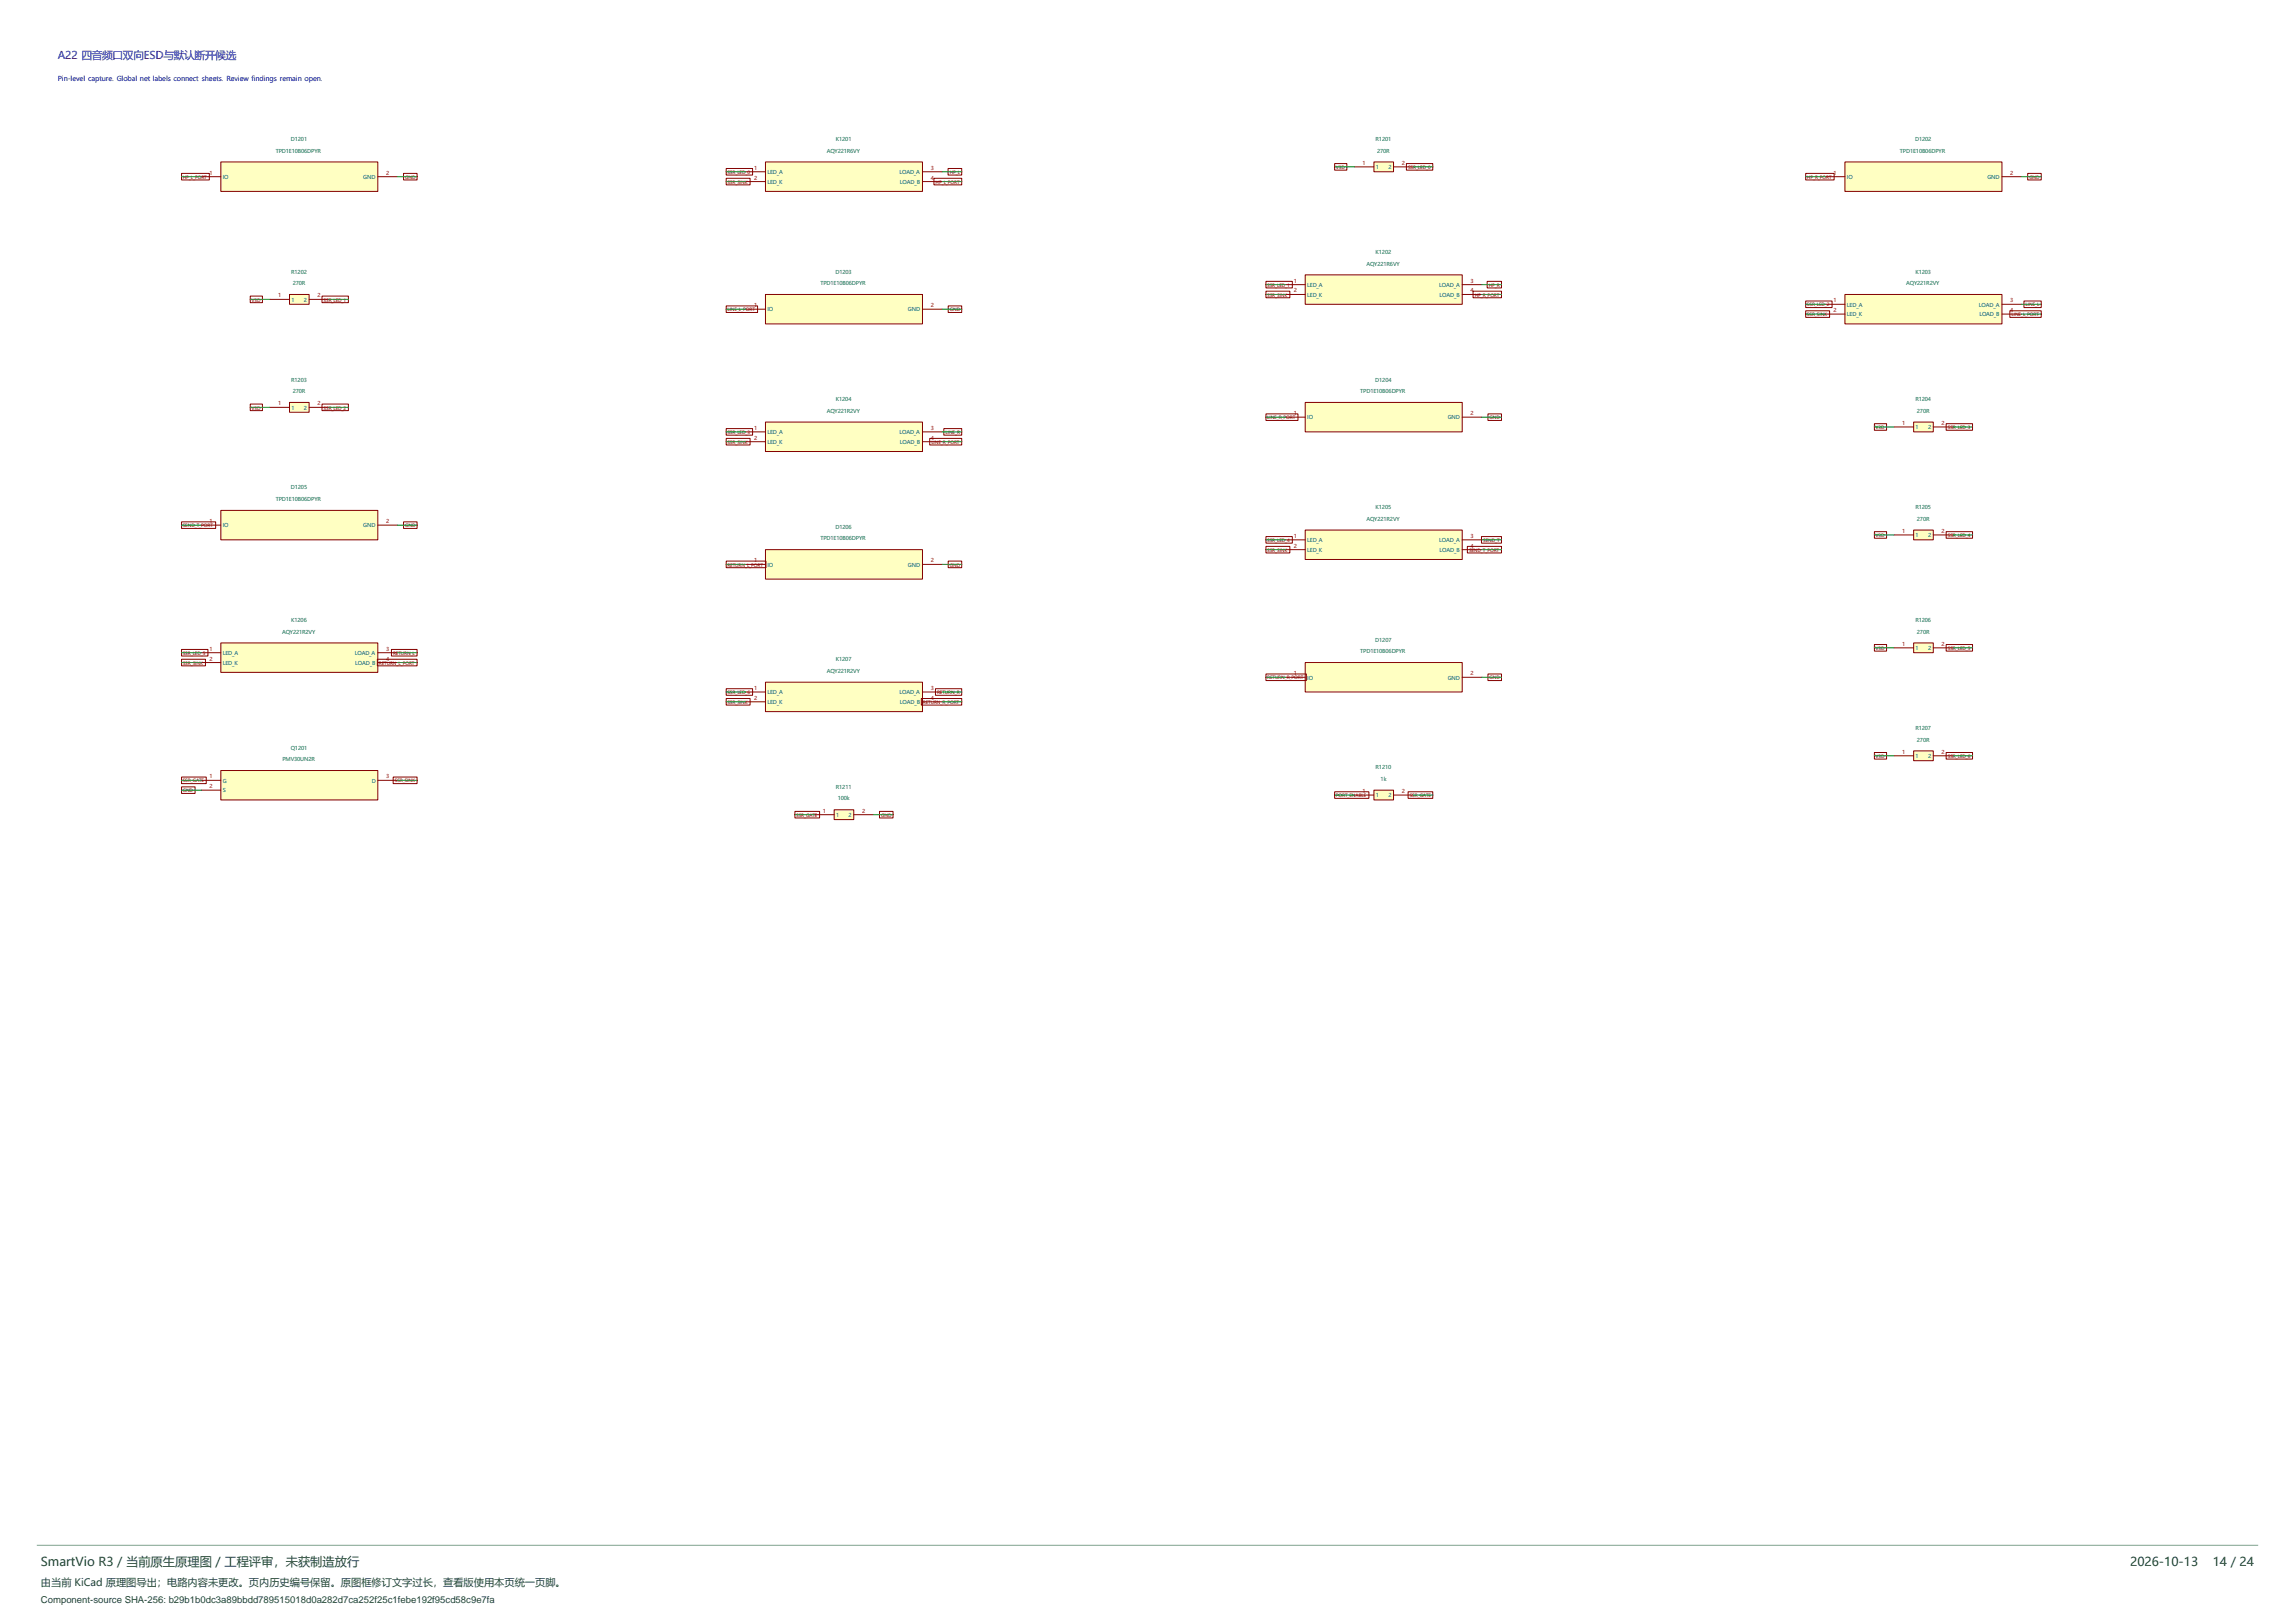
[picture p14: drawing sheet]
<svg xmlns="http://www.w3.org/2000/svg" width="594mm" height="420mm" viewBox="0 0 594 420" stroke-linecap="round" stroke-linejoin="round" font-family="sans-serif">
<defs><g id="words">
<g font-size="3.2" fill="#214236">
<text x="10.6" y="405.2">SmartVio R3 / 当前原生原理图 / 工程评审，未获制造放行</text>
<text x="551.3" y="405.2">2026-10-13</text>
<text x="572.7" y="405.2">14 / 24</text>
</g>
<text font-size="2.8" fill="#0000c2" x="15" y="15.2">A22 四音频口双向ESD与默认断开候选</text>
<text font-size="2.6" fill="#214236" x="10.6" y="410.5">由当前 KiCad 原理图导出；电路内容未更改。页内历史编号保留。原图框修订文字过长，查看版使用本页统一页脚。</text>
<text font-size="2.5" fill="#214236" x="10.6" y="414.7">Component-source SHA-256: b29b1b0dc3a89bbdd789515018d0a282d7ca252f25c1febe192f95cd58c9e7fa</text>
<text font-size="1.8" fill="#0000c2" x="15" y="21.1">Pin-level capture. Global net labels connect sheets. Review findings remain open.</text>
<g font-size="1.4" fill="#006464">
<text x="71.4" y="39.5">TPD1E10B06DPYR</text>
<text x="75.3" y="36.5">D1201</text>
<text x="214" y="39.5">AQY221R6VY</text>
<text x="216.4" y="36.5">K1201</text>
<text x="356" y="36.5">R1201</text>
<text x="356.5" y="39.5">270R</text>
<text x="491.8" y="39.5">TPD1E10B06DPYR</text>
<text x="495.7" y="36.5">D1202</text>
<text x="57.7" y="46.3">IO</text>
<text x="94" y="46.3">GND</text>
<text x="198.6" y="45">LED_A</text>
<text x="198.6" y="47.6">LED_K</text>
<text x="232.8" y="45">LOAD_A</text>
<text x="232.9" y="47.6">LOAD_B</text>
<text x="356.1" y="43.8">1</text>
<text x="359.4" y="43.8">2</text>
<text x="478" y="46.3">IO</text>
<text x="514.4" y="46.3">GND</text>
<text x="356.1" y="65.7">K1202</text>
<text x="75.4" y="70.8">R1202</text>
<text x="216.3" y="70.8">D1203</text>
<text x="353.7" y="68.7">AQY221R6VY</text>
<text x="495.8" y="70.8">K1203</text>
<text x="75.8" y="73.8">270R</text>
<text x="212.4" y="73.8">TPD1E10B06DPYR</text>
<text x="338.3" y="74.2">LED_A</text>
<text x="338.3" y="76.8">LED_K</text>
<text x="372.5" y="74.2">LOAD_A</text>
<text x="372.6" y="76.8">LOAD_B</text>
<text x="493.4" y="73.8">AQY221R2VY</text>
<text x="75.4" y="78.1">1</text>
<text x="78.7" y="78.1">2</text>
<text x="198.6" y="80.6">IO</text>
<text x="235" y="80.6">GND</text>
<text x="478" y="79.3">LED_A</text>
<text x="478" y="81.9">LED_K</text>
<text x="512.2" y="79.3">LOAD_A</text>
<text x="512.3" y="81.9">LOAD_B</text>
<text x="75.4" y="98.7">R1203</text>
<text x="75.8" y="101.7">270R</text>
<text x="352.1" y="101.7">TPD1E10B06DPYR</text>
<text x="356" y="98.7">D1204</text>
<text x="75.4" y="106">1</text>
<text x="78.7" y="106">2</text>
<text x="214" y="106.8">AQY221R2VY</text>
<text x="216.4" y="103.8">K1204</text>
<text x="495.7" y="103.8">R1204</text>
<text x="496.2" y="106.8">270R</text>
<text x="198.6" y="112.3">LED_A</text>
<text x="232.8" y="112.3">LOAD_A</text>
<text x="338.3" y="108.5">IO</text>
<text x="374.7" y="108.5">GND</text>
<text x="495.8" y="111.1">1</text>
<text x="499.1" y="111.1">2</text>
<text x="198.6" y="114.9">LED_K</text>
<text x="232.9" y="114.9">LOAD_B</text>
<text x="71.4" y="129.7">TPD1E10B06DPYR</text>
<text x="75.3" y="126.7">D1205</text>
<text x="356.1" y="131.7">K1205</text>
<text x="495.7" y="131.7">R1205</text>
<text x="57.7" y="136.5">IO</text>
<text x="94" y="136.5">GND</text>
<text x="216.3" y="136.8">D1206</text>
<text x="353.7" y="134.7">AQY221R2VY</text>
<text x="496.2" y="134.7">270R</text>
<text x="212.4" y="139.8">TPD1E10B06DPYR</text>
<text x="338.3" y="140.3">LED_A</text>
<text x="338.3" y="142.8">LED_K</text>
<text x="372.5" y="140.3">LOAD_A</text>
<text x="372.6" y="142.8">LOAD_B</text>
<text x="495.8" y="139">1</text>
<text x="499.1" y="139">2</text>
<text x="198.6" y="146.6">IO</text>
<text x="235" y="146.6">GND</text>
<text x="75.4" y="161">K1206</text>
<text x="495.7" y="161">R1206</text>
<text x="73" y="164">AQY221R2VY</text>
<text x="356" y="166">D1207</text>
<text x="496.2" y="164">270R</text>
<text x="57.7" y="169.5">LED_A</text>
<text x="57.7" y="172">LED_K</text>
<text x="91.8" y="169.5">LOAD_A</text>
<text x="91.9" y="172">LOAD_B</text>
<text x="216.4" y="171.1">K1207</text>
<text x="352.1" y="169">TPD1E10B06DPYR</text>
<text x="495.8" y="168.2">1</text>
<text x="499.1" y="168.2">2</text>
<text x="198.6" y="179.7">LED_A</text>
<text x="214" y="174.1">AQY221R2VY</text>
<text x="232.8" y="179.7">LOAD_A</text>
<text x="338.3" y="175.8">IO</text>
<text x="374.7" y="175.8">GND</text>
<text x="198.6" y="182.2">LED_K</text>
<text x="232.9" y="182.2">LOAD_B</text>
<text x="495.7" y="188.9">R1207</text>
<text x="496.2" y="191.9">270R</text>
<text x="73.1" y="197">PMV30UN2R</text>
<text x="75.3" y="194">Q1201</text>
<text x="495.8" y="196.2">1</text>
<text x="499.1" y="196.2">2</text>
<text x="57.7" y="202.5">G</text>
<text x="96.2" y="202.5">D</text>
<text x="356" y="199.1">R1210</text>
<text x="357.3" y="202.1">1k</text>
<text x="57.7" y="205.1">S</text>
<text x="216.3" y="204.1">R1211</text>
<text x="216.8" y="207.1">100k</text>
<text x="356.1" y="206.3">1</text>
<text x="359.4" y="206.3">2</text>
<text x="216.4" y="211.4">1</text>
<text x="219.7" y="211.4">2</text>
</g>
<g font-size="1.4" fill="#a90000">
<text x="54.2" y="45.2">1</text>
<text x="99.9" y="45.2">2</text>
<text x="195.2" y="43.9">1</text>
<text x="195.2" y="46.5">2</text>
<text x="240.9" y="43.9">3</text>
<text x="240.9" y="46.5">4</text>
<text x="352.6" y="42.7">1</text>
<text x="362.8" y="42.7">2</text>
<text x="474.6" y="45.2">1</text>
<text x="520.3" y="45.2">2</text>
<text x="72" y="76.9">1</text>
<text x="82.1" y="76.9">2</text>
<text x="334.9" y="73.1">1</text>
<text x="334.9" y="75.7">2</text>
<text x="380.6" y="73.1">3</text>
<text x="380.6" y="75.7">4</text>
<text x="195.2" y="79.5">1</text>
<text x="240.9" y="79.5">2</text>
<text x="474.6" y="78.2">1</text>
<text x="474.6" y="80.8">2</text>
<text x="520.3" y="78.2">3</text>
<text x="520.3" y="80.8">4</text>
<text x="72" y="104.9">1</text>
<text x="82.1" y="104.9">2</text>
<text x="334.9" y="107.4">1</text>
<text x="380.6" y="107.4">2</text>
<text x="195.2" y="111.2">1</text>
<text x="195.2" y="113.8">2</text>
<text x="240.9" y="111.2">3</text>
<text x="240.9" y="113.8">4</text>
<text x="492.3" y="110">1</text>
<text x="502.5" y="110">2</text>
<text x="54.2" y="135.4">1</text>
<text x="99.9" y="135.4">2</text>
<text x="492.3" y="137.9">1</text>
<text x="502.5" y="137.9">2</text>
<text x="334.9" y="139.2">1</text>
<text x="334.9" y="141.7">2</text>
<text x="380.6" y="139.2">3</text>
<text x="380.6" y="141.7">4</text>
<text x="195.2" y="145.5">1</text>
<text x="240.9" y="145.5">2</text>
<text x="492.3" y="167.1">1</text>
<text x="502.5" y="167.1">2</text>
<text x="54.2" y="168.4">1</text>
<text x="54.2" y="170.9">2</text>
<text x="99.9" y="168.4">3</text>
<text x="99.9" y="170.9">4</text>
<text x="195.2" y="178.5">1</text>
<text x="240.9" y="178.5">3</text>
<text x="334.9" y="174.7">1</text>
<text x="380.6" y="174.7">2</text>
<text x="195.2" y="181.1">2</text>
<text x="240.9" y="181.1">4</text>
<text x="492.3" y="195.1">1</text>
<text x="502.5" y="195.1">2</text>
<text x="54.2" y="201.4">1</text>
<text x="54.2" y="203.9">2</text>
<text x="99.9" y="201.4">3</text>
<text x="352.6" y="205.2">1</text>
<text x="362.8" y="205.2">2</text>
<text x="212.9" y="210.3">1</text>
<text x="223.1" y="210.3">2</text>
</g>
<g font-size="1.2" fill="#840000">
<text x="47.3" y="46.3">HP_L_PORT</text>
<text x="104.9" y="46.3">GND</text>
<text x="188.3" y="47.5">SSR_SINK</text>
<text x="188.3" y="45">SSR_LED_0</text>
<text x="242.2" y="47.5">HP_L_PORT</text>
<text x="245.8" y="45">HP_L</text>
<text x="345.8" y="43.7">V3D</text>
<text x="364.4" y="43.7">SSR_LED_0</text>
<text x="467.7" y="46.3">HP_R_PORT</text>
<text x="525.2" y="46.3">GND</text>
<text x="328" y="76.8">SSR_SINK</text>
<text x="328" y="74.2">SSR_LED_1</text>
<text x="381.7" y="76.8">HP_R_PORT</text>
<text x="385.3" y="74.2">HP_R</text>
<text x="65.1" y="78">V3D</text>
<text x="83.8" y="78">SSR_LED_1</text>
<text x="188.3" y="80.6">LINE_L_PORT</text>
<text x="245.8" y="80.6">GND</text>
<text x="467.7" y="79.3">SSR_LED_2</text>
<text x="467.7" y="81.8">SSR_SINK</text>
<text x="520.6" y="81.8">LINE_L_PORT</text>
<text x="524.3" y="79.3">LINE_L</text>
<text x="65.1" y="106">V3D</text>
<text x="83.8" y="106">SSR_LED_2</text>
<text x="188.3" y="112.3">SSR_LED_3</text>
<text x="244.7" y="112.3">LINE_R</text>
<text x="328" y="108.5">LINE_R_PORT</text>
<text x="385.5" y="108.5">GND</text>
<text x="485.5" y="111">V3D</text>
<text x="504.1" y="111">SSR_LED_3</text>
<text x="188.3" y="114.9">SSR_SINK</text>
<text x="241.1" y="114.9">LINE_R_PORT</text>
<text x="47.3" y="136.4">SEND_T_PORT</text>
<text x="104.9" y="136.4">GND</text>
<text x="328" y="140.3">SSR_LED_4</text>
<text x="328" y="142.8">SSR_SINK</text>
<text x="380.2" y="142.8">SEND_T_PORT</text>
<text x="383.9" y="140.3">SEND_T</text>
<text x="485.5" y="139">V3D</text>
<text x="504.1" y="139">SSR_LED_4</text>
<text x="188.3" y="146.6">RETURN_L_PORT</text>
<text x="245.8" y="146.6">GND</text>
<text x="47.3" y="169.5">SSR_LED_5</text>
<text x="47.3" y="172">SSR_SINK</text>
<text x="98.1" y="172">RETURN_L_PORT</text>
<text x="101.7" y="169.5">RETURN_L</text>
<text x="485.5" y="168.2">V3D</text>
<text x="504.1" y="168.2">SSR_LED_5</text>
<text x="188.3" y="179.6">SSR_LED_6</text>
<text x="242.5" y="179.6">RETURN_R</text>
<text x="328" y="175.8">RETURN_R_PORT</text>
<text x="385.5" y="175.8">GND</text>
<text x="188.3" y="182.2">SSR_SINK</text>
<text x="238.9" y="182.2">RETURN_R_PORT</text>
<text x="485.5" y="196.1">V3D</text>
<text x="504.1" y="196.1">SSR_LED_6</text>
<text x="47.3" y="202.5">SSR_GATE</text>
<text x="102.2" y="202.5">SSR_SINK</text>
<text x="47.3" y="205">GND</text>
<text x="345.8" y="206.3">PORT_ENABLE</text>
<text x="364.9" y="206.3">SSR_GATE</text>
<text x="206.1" y="211.4">SSR_GATE</text>
<text x="228.1" y="211.4">GND</text>
</g>
</g></defs>
<path d="M57.1 199.4h40.7v7.6h-40.7z" fill="#ffffc2"/>
<path d="M57.1 199.4h40.7v7.6h-40.7zM52.1 201.9h5M52.1 204.5h5M97.8 201.9h5.1" fill="none" stroke="#840000" stroke-width=".26"/>
<path d="M337.8 71.1h40.7v7.6h-40.7z" fill="#ffffc2"/>
<path d="M332.7 73.7h5.1M332.7 76.2h5.1M337.8 71.1h40.7v7.6h-40.7zM378.5 73.7h5M378.5 76.2h5" fill="none" stroke="#840000" stroke-width=".26"/>
<path d="M337.8 171.5h40.7v7.6h-40.7z" fill="#ffffc2"/>
<path d="M332.7 175.3h5.1M337.8 171.5h40.7v7.6h-40.7zM378.5 175.3h5" fill="none" stroke="#840000" stroke-width=".26"/>
<path d="M74.9 76.2h5.1v2.5h-5.1z" fill="#ffffc2"/>
<path d="M69.8 77.5h5.1M74.9 76.2h5.1v2.5h-5.1zM80 77.5h5.1" fill="none" stroke="#840000" stroke-width=".26"/>
<path d="M57.1 41.9h40.7v7.6h-40.7z" fill="#ffffc2"/>
<path d="M52.1 45.7h5M57.1 41.9h40.7v7.6h-40.7zM97.8 45.7h5.1" fill="none" stroke="#840000" stroke-width=".26"/>
<path d="M337.8 104.1h40.7v7.7h-40.7z" fill="#ffffc2"/>
<path d="M332.7 108h5.1M337.8 104.1h40.7v7.7h-40.7zM378.5 108h5" fill="none" stroke="#840000" stroke-width=".26"/>
<path d="M57.1 132.1h40.7v7.6h-40.7z" fill="#ffffc2"/>
<path d="M52.1 135.9h5M57.1 132.1h40.7v7.6h-40.7zM97.8 135.9h5.1" fill="none" stroke="#840000" stroke-width=".26"/>
<path d="M57.1 166.4h40.7v7.6h-40.7z" fill="#ffffc2"/>
<path d="M52.1 168.9h5M52.1 171.5h5M57.1 166.4h40.7v7.6h-40.7zM97.8 168.9h5.1M97.8 171.5h5.1" fill="none" stroke="#840000" stroke-width=".26"/>
<path d="M337.8 137.2h40.7v7.6h-40.7z" fill="#ffffc2"/>
<path d="M332.7 139.7h5.1M337.8 137.2h40.7v7.6h-40.7zM378.5 139.7h5M332.7 142.2h5.1M378.5 142.2h5" fill="none" stroke="#840000" stroke-width=".26"/>
<path d="M74.9 104.1h5.1v2.6h-5.1z" fill="#ffffc2"/>
<path d="M69.8 105.4h5.1M74.9 104.1h5.1v2.6h-5.1zM80 105.4h5.1" fill="none" stroke="#840000" stroke-width=".26"/>
<path d="M355.6 204.5h5.1v2.5h-5.1z" fill="#ffffc2"/>
<path d="M350.5 205.7h5.1M355.6 204.5h5.1v2.5h-5.1zM360.7 205.7h5.1" fill="none" stroke="#840000" stroke-width=".26"/>
<path d="M198.1 76.2h40.7v7.6h-40.7z" fill="#ffffc2"/>
<path d="M198.1 76.2h40.7v7.6h-40.7zM193 80h5.1M238.8 80h5" fill="none" stroke="#840000" stroke-width=".26"/>
<path d="M198.1 41.9h40.7v7.6h-40.7z" fill="#ffffc2"/>
<path d="M193 44.5h5.1M193 47h5.1M198.1 41.9h40.7v7.6h-40.7zM238.8 44.5h5M238.8 47h5" fill="none" stroke="#840000" stroke-width=".26"/>
<path d="M198.1 109.2h40.7v7.6h-40.7z" fill="#ffffc2"/>
<path d="M193 111.8h5.1M193 114.3h5.1M198.1 109.2h40.7v7.6h-40.7zM238.8 111.8h5M238.8 114.3h5" fill="none" stroke="#840000" stroke-width=".26"/>
<path d="M198.1 142.2h40.7v7.7h-40.7z" fill="#ffffc2"/>
<path d="M193 146.1h5.1M198.1 142.2h40.7v7.7h-40.7zM238.8 146.1h5" fill="none" stroke="#840000" stroke-width=".26"/>
<path d="M198.1 176.5h40.7v7.7h-40.7z" fill="#ffffc2"/>
<path d="M193 179.1h5.1M198.1 176.5h40.7v7.7h-40.7zM238.8 179.1h5M193 181.6h5.1M238.8 181.6h5" fill="none" stroke="#840000" stroke-width=".26"/>
<path d="M215.9 209.6h5.1v2.5h-5.1z" fill="#ffffc2"/>
<path d="M210.8 210.8h5.1M215.9 209.6h5.1v2.5h-5.1zM221 210.8h5.1" fill="none" stroke="#840000" stroke-width=".26"/>
<path d="M355.6 41.9h5.1v2.6h-5.1z" fill="#ffffc2"/>
<path d="M350.5 43.2h5.1M355.6 41.9h5.1v2.6h-5.1zM360.7 43.2h5.1" fill="none" stroke="#840000" stroke-width=".26"/>
<path d="M477.5 41.9h40.7v7.6h-40.7z" fill="#ffffc2"/>
<path d="M472.4 45.7h5.1M477.5 41.9h40.7v7.6h-40.7zM518.2 45.7h5" fill="none" stroke="#840000" stroke-width=".26"/>
<path d="M477.5 76.2h40.7v7.6h-40.7z" fill="#ffffc2"/>
<path d="M472.4 78.7h5.1M477.5 76.2h40.7v7.6h-40.7zM518.2 78.7h5M472.4 81.3h5.1M518.2 81.3h5" fill="none" stroke="#840000" stroke-width=".26"/>
<path d="M495.3 109.2h5.1v2.6h-5.1z" fill="#ffffc2"/>
<path d="M490.2 110.5h5.1M495.3 109.2h5.1v2.6h-5.1zM500.4 110.5h5.1" fill="none" stroke="#840000" stroke-width=".26"/>
<path d="M495.3 137.2h5.1v2.5h-5.1z" fill="#ffffc2"/>
<path d="M490.2 138.4h5.1M495.3 137.2h5.1v2.5h-5.1zM500.4 138.4h5.1" fill="none" stroke="#840000" stroke-width=".26"/>
<path d="M495.3 166.4h5.1v2.5h-5.1z" fill="#ffffc2"/>
<path d="M490.2 167.6h5.1M495.3 166.4h5.1v2.5h-5.1zM500.4 167.6h5.1" fill="none" stroke="#840000" stroke-width=".26"/>
<path d="M495.3 194.3h5.1v2.6h-5.1z" fill="#ffffc2"/>
<g fill="none" stroke="#840000" stroke-width=".26">
<path d="M47 44.9h7.2v1.7h-7.2zM104.4 44.9h3.5v1.7h-3.5zM188 46.1h6.1v1.7h-6.1zM188 43.6h6.8v1.7h-6.8zM241.7 46.1h7.2v1.7h-7.2zM245.4 43.6h3.5v1.7h-3.5zM345.4 42.3h3.2v1.7h-3.2zM364 42.3h6.8v1.7h-6.8zM467.4 44.9h7.3v1.7h-7.3zM524.8 44.9h3.5v1.7h-3.5zM64.8 76.6h3.1v1.7h-3.1zM83.3 76.6h6.9v1.7h-6.9z"/>
<path d="M188 79.2h8.1v1.7h-8.1zM245.4 79.2h3.5v1.7h-3.5zM327.7 75.3h6.1v1.8h-6.1zM327.7 72.8h6.8v1.7h-6.8zM381.3 75.3h7.3v1.8h-7.3zM384.9 72.8h3.7v1.7h-3.7zM467.4 77.9h6.8v1.7h-6.8zM523.9 77.9h4.4v1.7h-4.4zM467.4 80.4h6.1v1.7h-6.1zM520.2 80.4h8.1v1.7h-8.1zM64.8 104.6h3.1v1.7h-3.1zM83.3 104.6h6.9v1.7h-6.9z"/>
<path d="M188 110.9h6.8v1.7h-6.8zM188 113.4h6.1v1.8h-6.1zM240.6 113.4h8.3v1.8h-8.3zM244.3 110.9h4.6v1.7h-4.6zM327.7 107.1h8.2v1.7h-8.2zM385.1 107.1h3.5v1.7h-3.5zM485.1 109.6h3.2v1.7h-3.2zM503.7 109.6h6.8v1.7h-6.8zM47 135h8.8v1.7h-8.8zM104.4 135h3.5v1.7h-3.5zM327.7 138.8h6.8v1.8h-6.8zM383.4 138.8h5.2v1.8h-5.2z"/>
<path d="M485.1 137.6h3.2v1.7h-3.2zM503.7 137.6h6.8v1.7h-6.8zM188 145.2h10.2v1.7h-10.2zM245.4 145.2h3.5v1.7h-3.5zM327.7 141.4h6.1v1.7h-6.1zM379.8 141.4h8.8v1.7h-8.8zM47 168.1h6.8v1.7h-6.8zM47 170.6h6.2v1.7h-6.2zM97.7 170.6h10.2v1.7h-10.2zM101.3 168.1h6.6v1.7h-6.6zM188 178.2h6.8v1.7h-6.8zM242.1 178.2h6.8v1.7h-6.8z"/>
<path d="M327.7 174.4h10.4v1.7h-10.4zM385.1 174.4h3.5v1.7h-3.5zM485.1 166.8h3.2v1.7h-3.2zM503.7 166.8h6.8v1.7h-6.8zM188 180.8h6.1v1.7h-6.1zM238.5 180.8h10.4v1.7h-10.4zM485.1 194.7h3.2v1.7h-3.2zM490.2 195.6h5.1M495.3 194.3h5.1v2.6h-5.1zM500.4 195.6h5.1M503.7 194.7h6.8v1.7h-6.8zM47 203.6h3.5v1.7h-3.5z"/>
<path d="M47 201.1h6.4v1.7h-6.4zM101.8 201.1h6.1v1.7h-6.1zM205.7 210h6.4v1.7h-6.4zM227.6 210h3.5v1.7h-3.5zM345.4 204.9h8.9v1.7h-8.9zM364.4 204.9h6.4v1.7h-6.4z"/>
</g>
<g fill="none" stroke="#009600" stroke-width=".26">
<path d="M47 45.7h5.1M102.9 45.7h5M188 47h5M188 44.5h5M243.8 47h5.1M243.8 44.5h5.1M345.4 43.2h5.1M365.8 43.2h5M467.4 45.7h5M523.2 45.7h5.1M64.8 77.5h5M85.1 77.5h5.1"/>
<path d="M327.7 76.2h5M327.7 73.7h5M383.5 76.2h5.1M383.5 73.7h5.1M467.4 78.7h5M523.2 78.7h5.1M188 80h5M243.8 80h5.1M467.4 81.3h5M523.2 81.3h5.1M64.8 105.4h5M85.1 105.4h5.1"/>
<path d="M188 111.8h5M188 114.3h5M243.8 111.8h5.1M243.8 114.3h5.1M327.7 108h5M383.5 108h5.1M485.1 110.5h5.1M505.5 110.5h5M47 135.9h5.1M102.9 135.9h5M327.7 139.7h5M383.5 139.7h5.1"/>
<path d="M485.1 138.4h5.1M505.5 138.4h5M188 146.1h5M243.8 146.1h5.1M327.7 142.2h5M383.5 142.2h5.1M47 168.9h5.1M47 171.5h5.1M102.9 168.9h5M102.9 171.5h5M188 179.1h5M243.8 179.1h5.1"/>
<path d="M327.7 175.3h5M383.5 175.3h5.1M485.1 167.6h5.1M505.5 167.6h5M188 181.6h5M243.8 181.6h5.1M485.1 195.6h5.1M505.5 195.6h5M47 201.9h5.1M47 204.5h5.1M102.9 201.9h5M205.7 210.8h5.1"/>
<path d="M226.1 210.8h5M345.4 205.7h5.1M365.8 205.7h5"/>
</g>
<path d="M9.5 399.9h575" fill="none" stroke="#80a38f" stroke-width=".26"/>
<use href="#words"/>
</svg>
